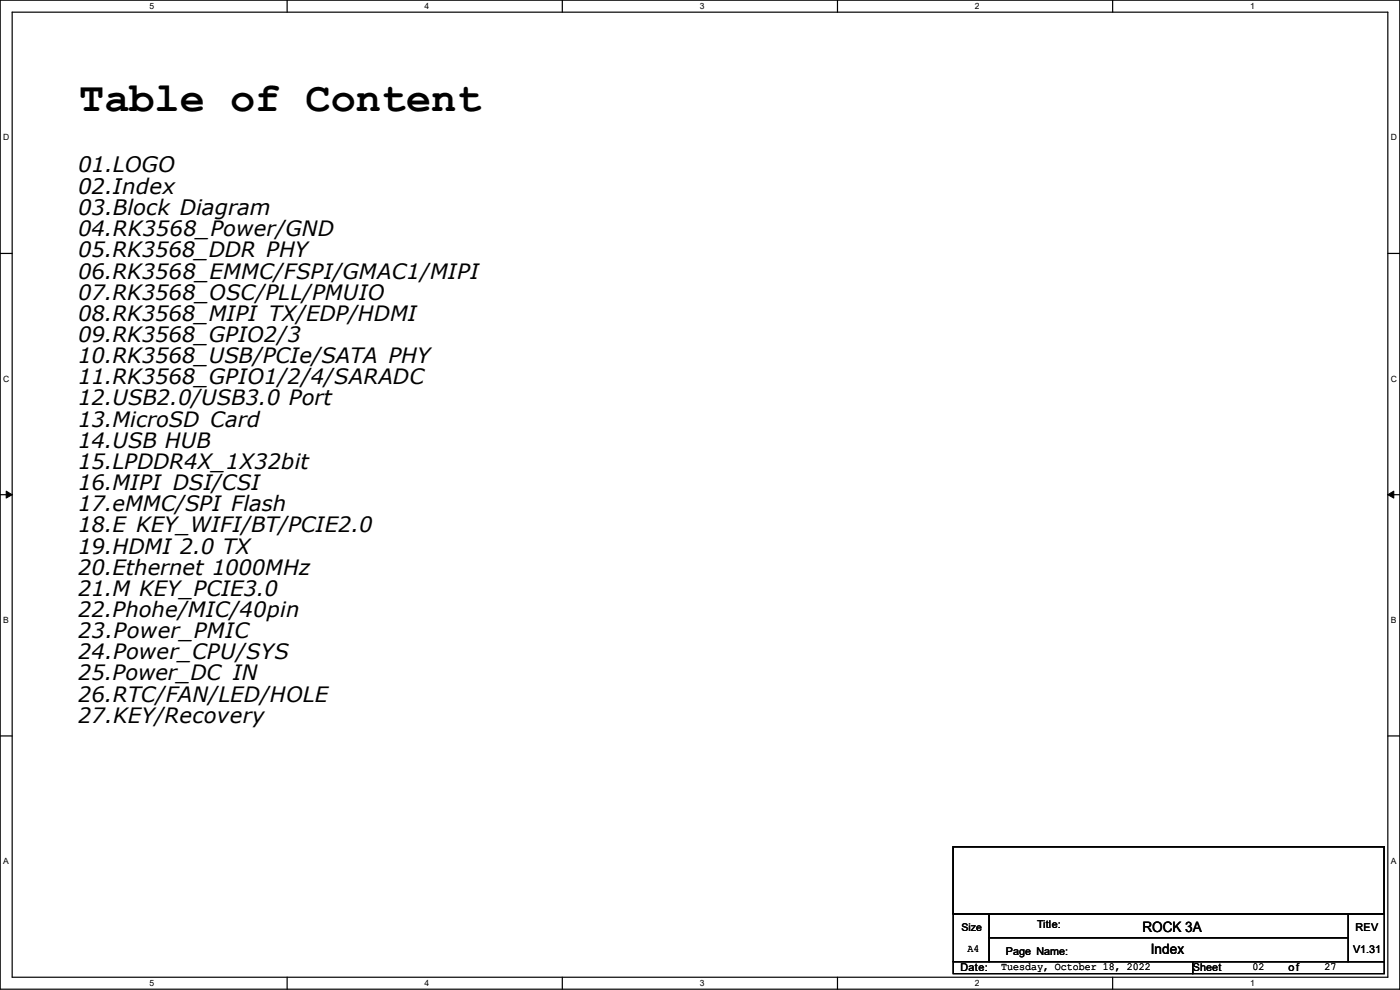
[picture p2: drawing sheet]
<svg xmlns="http://www.w3.org/2000/svg" width="297mm" height="210mm" viewBox="0 0 297 210" stroke-linecap="round" stroke-linejoin="round" font-family="sans-serif">
<defs><g id="words">
<text font-size="8.9" x="16.8" y="23.5">Table of Content</text>
<g font-size="4.5">
<text x="16.6" y="36.6">01.LOGO</text>
<text x="16.6" y="41.1">02.Index</text>
<text x="16.6" y="45.6">03.Block Diagram</text>
<text x="16.6" y="50.1">04.RK3568_Power/GND</text>
<text x="16.6" y="54.6">05.RK3568_DDR PHY</text>
<text x="16.6" y="59.1">06.RK3568_EMMC/FSPI/GMAC1/MIPI</text>
<text x="16.6" y="63.6">07.RK3568_OSC/PLL/PMUIO</text>
<text x="16.6" y="68.1">08.RK3568_MIPI TX/EDP/HDMI</text>
<text x="16.6" y="72.6">09.RK3568_GPIO2/3</text>
<text x="16.6" y="77">10.RK3568_USB/PCIe/SATA PHY</text>
<text x="16.6" y="81.5">11.RK3568_GPIO1/2/4/SARADC</text>
<text x="16.6" y="86">12.USB2.0/USB3.0 Port</text>
<text x="16.6" y="90.5">13.MicroSD Card</text>
<text x="16.6" y="95">14.USB HUB</text>
<text x="16.6" y="99.5">15.LPDDR4X_1X32bit</text>
<text x="16.6" y="104">16.MIPI DSI/CSI</text>
<text x="16.6" y="108.5">17.eMMC/SPI Flash</text>
<text x="16.6" y="112.9">18.E KEY_WIFI/BT/PCIE2.0</text>
<text x="16.6" y="117.4">19.HDMI 2.0 TX</text>
<text x="16.6" y="121.9">20.Ethernet 1000MHz</text>
<text x="16.6" y="126.4">21.M KEY_PCIE3.0</text>
<text x="16.6" y="130.9">22.Phohe/MIC/40pin</text>
<text x="16.6" y="135.4">23.Power_PMIC</text>
<text x="16.6" y="139.9">24.Power_CPU/SYS</text>
<text x="16.6" y="144.4">25.Power_DC IN</text>
<text x="16.6" y="148.8">26.RTC/FAN/LED/HOLE</text>
<text x="16.6" y="153.3">27.KEY/Recovery</text>
</g>
<g font-size="3">
<text x="242.4" y="197.6">ROCK 3A</text>
<text x="244.1" y="202.4">Index</text>
</g>
<g font-size="2.3">
<text x="220" y="196.9">Title:</text>
<text x="287.6" y="197.4">REV</text>
<text x="205.3" y="202.1">A4</text>
<text x="213.4" y="202.5">Page Name:</text>
<text x="287.1" y="202.3">V1.31</text>
<text x="203.8" y="206.1">Date:</text>
<text x="212.4" y="205.9">Tuesday, October 18, 2022</text>
<text x="253" y="206.1">Sheet</text>
<text x="265.7" y="205.9">02</text>
<text x="273.3" y="206.1">of</text>
<text x="281" y="205.9">27</text>
</g>
<text font-size="2.2" x="204" y="197.4">Size</text>
<g font-size="1.8">
<text x="31.7" y="1.9">5</text>
<text x="90.1" y="1.9">4</text>
<text x="148.5" y="1.9">3</text>
<text x="206.8" y="1.9">2</text>
<text x="265.2" y="1.9">1</text>
<text x=".7" y="29.8">D</text>
<text x="295.1" y="29.8">D</text>
<text x=".7" y="80.9">C</text>
<text x="295.1" y="80.9">C</text>
<text x=".7" y="132.1">B</text>
<text x="295.1" y="132.1">B</text>
<text x=".7" y="183.3">A</text>
<text x="295.1" y="183.3">A</text>
<text x="31.7" y="209.2">5</text>
<text x="90.1" y="209.2">4</text>
<text x="148.5" y="209.2">3</text>
<text x="206.8" y="209.2">2</text>
<text x="265.2" y="209.2">1</text>
</g>
</g></defs>
<path d="M0 0h297v209.8h-297zM2.6 2.6h291.8v204.7h-291.8z" fill="none" stroke="#000" stroke-width=".25"/>
<g fill="#fff">
<path d="M31.7 .3h1v2h-1z"/>
<path d="M31.7 207.6h1v1.9h-1z"/>
</g>
<path d="M60.9 0v2.6M60.9 207.3v2.5" fill="none" stroke="#000" stroke-width=".25"/>
<g fill="#fff">
<path d="M90.1 .3h1v2h-1z"/>
<path d="M90.1 207.6h1v1.9h-1z"/>
</g>
<path d="M119.3 0v2.6M119.3 207.3v2.5" fill="none" stroke="#000" stroke-width=".25"/>
<g fill="#fff">
<path d="M148.5 .3h.9v2h-.9z"/>
<path d="M148.5 207.6h.9v1.9h-.9z"/>
</g>
<path d="M177.7 0v2.6M177.7 207.3v2.5" fill="none" stroke="#000" stroke-width=".25"/>
<g fill="#fff">
<path d="M206.8 .3h1v2h-1z"/>
<path d="M206.8 207.6h1v1.9h-1z"/>
</g>
<path d="M236.1 0v2.6M236.1 207.3v2.5" fill="none" stroke="#000" stroke-width=".25"/>
<g fill="#fff">
<path d="M265.2 .3h1v2h-1z"/>
<path d="M265.2 207.6h1v1.9h-1z"/>
<path d="M.7 28.2h1.2v1.9h-1.2z"/>
<path d="M295.1 28.2h1.2v1.9h-1.2z"/>
<path d="M.7 79.3h1.2v2h-1.2z"/>
<path d="M295.1 79.3h1.2v2h-1.2z"/>
</g>
<path d="M0 53.8h2.6M294.4 53.8h2.6" fill="none" stroke="#000" stroke-width=".25"/>
<g fill="#fff">
<path d="M.7 130.5h1.2v2h-1.2z"/>
<path d="M295.1 130.5h1.1v2h-1.1z"/>
</g>
<path d="M0 104.9h2.6M294.4 104.9h2.6" fill="none" stroke="#000" stroke-width=".25"/>
<path d="M1.3 104.2l1.3 .7-1.3 .8zM294.4 104.9l1.3-.7v1.5z" fill="#000" stroke="#000" stroke-width=".21"/>
<g fill="#fff">
<path d="M.7 181.7h1.2v2h-1.2z"/>
<path d="M295.1 181.7h1.1v2h-1.1z"/>
</g>
<path d="M0 156.1h2.6M294.4 156.1h2.6M202.2 179.6h91.5v14.2h-91.5zM202.2 193.8h7.6v10.2h-7.6zM209.8 193.8h76.2v5.1h-76.2zM209.8 198.9h76.2v5.1h-76.2zM286 193.8h7.7v10.2h-7.7zM202.2 204h50.8v2.5h-50.8zM253 204h40.7v2.5h-40.7z" fill="none" stroke="#000" stroke-width=".25"/>
<use href="#words"/>
</svg>
